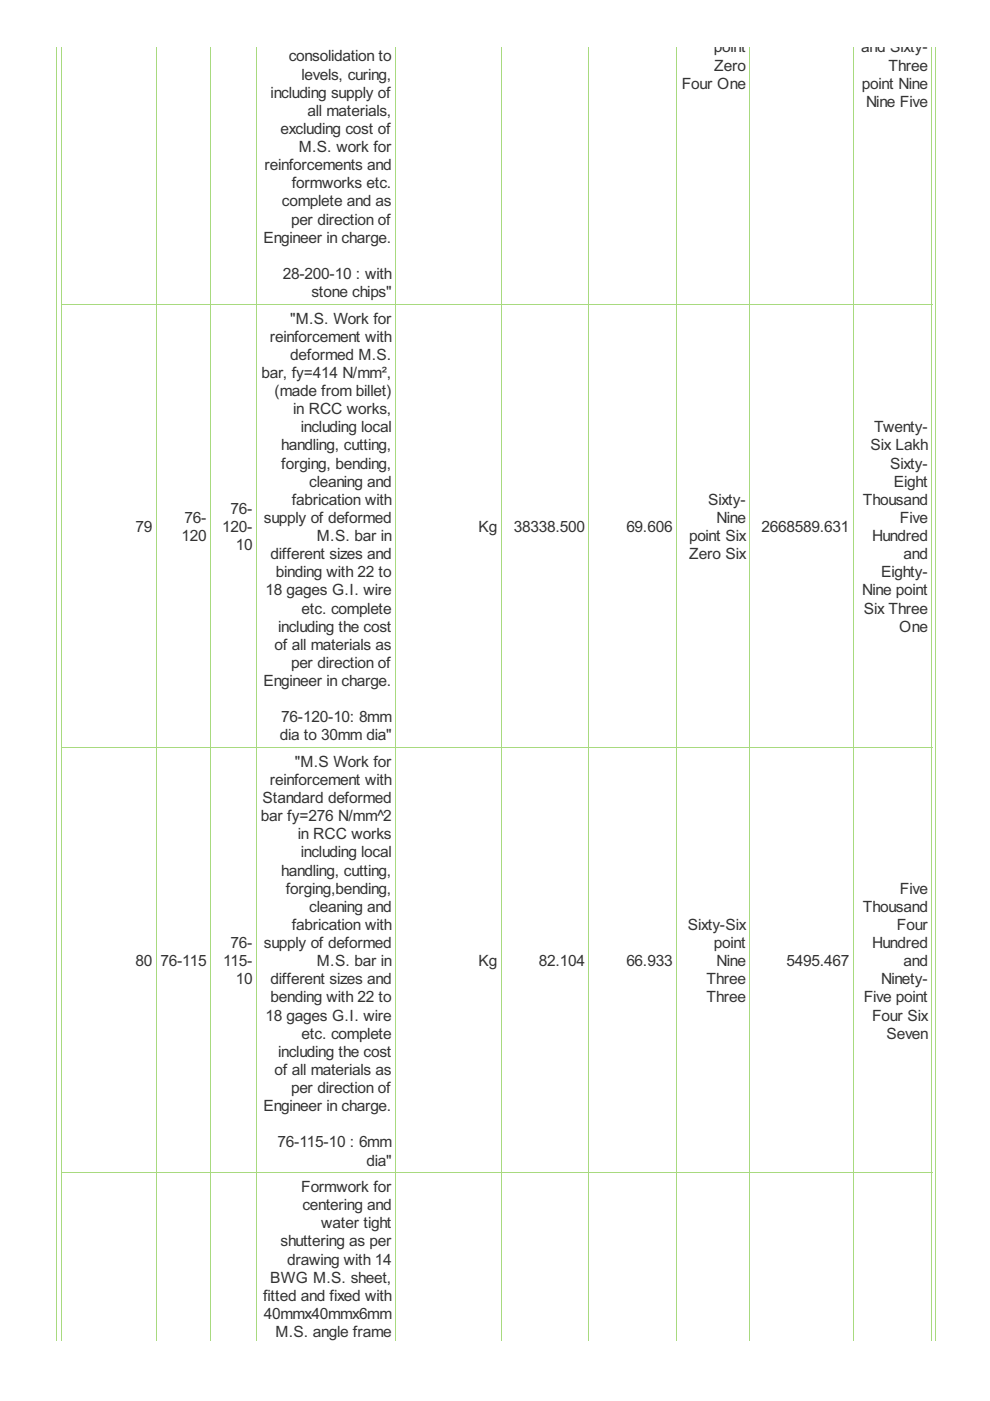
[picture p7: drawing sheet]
<svg xmlns="http://www.w3.org/2000/svg" width="210mm" height="297mm" viewBox="0 0 210 297" stroke-linecap="round" stroke-linejoin="round" font-family="sans-serif">
<defs><g id="words">
<g font-size="3.7" fill="#333">
<text x="151.4" y="11.1">point</text>
<text x="182.6" y="11.1">and Sixty-</text>
<text x="61.2" y="13">consolidation to</text>
<text x="63.9" y="16.9">levels, curing,</text>
<text x="151.4" y="15">Zero</text>
<text x="188.4" y="15">Three</text>
<text x="57.4" y="20.7">including supply of</text>
<text x="144.5" y="18.8">Four One</text>
<text x="182.8" y="18.8">point Nine</text>
<text x="183.6" y="22.6">Nine Five</text>
<text x="59.5" y="28.4">excluding cost of</text>
<text x="65.2" y="24.6">all materials,</text>
<text x="63.4" y="32.2">M.S. work for</text>
<text x="56.1" y="36.1">reinforcements and</text>
<text x="61.9" y="39.9">formworks etc.</text>
<text x="59.8" y="43.8">complete and as</text>
<text x="61.7" y="47.6">per direction of</text>
<text x="55.8" y="51.5">Engineer in charge.</text>
<text x="59.9" y="59.1">28-200-10 : with</text>
<text x="66" y="63">stone chips&quot;</text>
<text x="61.5" y="68.6">&quot;M.S. Work for</text>
<text x="57.2" y="72.4">reinforcement with</text>
<text x="61.5" y="76.3">deformed M.S.</text>
<text x="55.5" y="80.1">bar, fy=414 N/mm²,</text>
<text x="58.2" y="84">(made from billet)</text>
<text x="62.2" y="87.8">in RCC works,</text>
<text x="59.6" y="95.5">handling, cutting,</text>
<text x="63.8" y="91.7">including local</text>
<text x="184.6" y="95.5">Six Lakh</text>
<text x="185.4" y="91.7">Twenty-</text>
<text x="59.6" y="99.3">forging, bending,</text>
<text x="188.7" y="99.3">Sixty-</text>
<text x="61.9" y="107">fabrication with</text>
<text x="65.6" y="103.2">cleaning and</text>
<text x="150.1" y="107">Sixty-</text>
<text x="183" y="107">Thousand</text>
<text x="189.5" y="103.2">Eight</text>
<text x="28.7" y="112.8">79</text>
<text x="39.1" y="110.9">76-</text>
<text x="47.1" y="112.8">120-</text>
<text x="48.9" y="108.9">76-</text>
<text x="55.9" y="110.9">supply of deformed</text>
<text x="101.5" y="112.8">Kg</text>
<text x="108.9" y="112.8">38338.500</text>
<text x="132.8" y="112.8">69.606</text>
<text x="151.9" y="110.9">Nine</text>
<text x="161.5" y="112.8">2668589.631</text>
<text x="190.8" y="110.9">Five</text>
<text x="38.5" y="114.7">120</text>
<text x="50" y="116.6">10</text>
<text x="57.4" y="118.5">different sizes and</text>
<text x="67.2" y="114.7">M.S. bar in</text>
<text x="146.1" y="114.7">point Six</text>
<text x="146.1" y="118.5">Zero Six</text>
<text x="184.9" y="114.7">Hundred</text>
<text x="191.6" y="118.5">and</text>
<text x="58.5" y="122.4">binding with 22 to</text>
<text x="186.8" y="122.4">Eighty-</text>
<text x="56.3" y="126.2">18 gages G.I. wire</text>
<text x="63.9" y="130.1">etc. complete</text>
<text x="182.8" y="126.2">Nine point</text>
<text x="183.1" y="130.1">Six Three</text>
<text x="58.2" y="137.8">of all materials as</text>
<text x="59" y="133.9">including the cost</text>
<text x="190.7" y="133.9">One</text>
<text x="61.7" y="141.6">per direction of</text>
<text x="55.8" y="145.4">Engineer in charge.</text>
<text x="59.6" y="153.1">76-120-10: 8mm</text>
<text x="59.3" y="157">dia to 30mm dia&quot;</text>
<text x="57.2" y="166.4">reinforcement with</text>
<text x="62.5" y="162.6">&quot;M.S Work for</text>
<text x="55.7" y="170.3">Standard deformed</text>
<text x="55.3" y="174.1">bar fy=276 N/mm^2</text>
<text x="63.1" y="178">in RCC works</text>
<text x="59.6" y="185.6">handling, cutting,</text>
<text x="63.8" y="181.8">including local</text>
<text x="60.6" y="189.5">forging,bending,</text>
<text x="190.8" y="189.5">Five</text>
<text x="61.9" y="197.2">fabrication with</text>
<text x="65.6" y="193.3">cleaning and</text>
<text x="145.8" y="197.2">Sixty-Six</text>
<text x="183" y="193.3">Thousand</text>
<text x="190.2" y="197.2">Four</text>
<text x="48.9" y="201">76-</text>
<text x="55.9" y="201">supply of deformed</text>
<text x="151.4" y="201">point</text>
<text x="184.9" y="201">Hundred</text>
<text x="28.7" y="204.9">80</text>
<text x="34" y="204.9">76-115</text>
<text x="47.3" y="204.9">115-</text>
<text x="50" y="208.7">10</text>
<text x="57.4" y="208.7">different sizes and</text>
<text x="67.2" y="204.9">M.S. bar in</text>
<text x="101.5" y="204.9">Kg</text>
<text x="114.2" y="204.9">82.104</text>
<text x="132.8" y="204.9">66.933</text>
<text x="149.8" y="208.7">Three</text>
<text x="151.9" y="204.9">Nine</text>
<text x="166.7" y="204.9">5495.467</text>
<text x="186.8" y="208.7">Ninety-</text>
<text x="191.6" y="204.9">and</text>
<text x="57.4" y="212.5">bending with 22 to</text>
<text x="149.8" y="212.5">Three</text>
<text x="183.1" y="212.5">Five point</text>
<text x="56.3" y="216.4">18 gages G.I. wire</text>
<text x="63.9" y="220.2">etc. complete</text>
<text x="184.9" y="216.4">Four Six</text>
<text x="187.9" y="220.2">Seven</text>
<text x="58.2" y="227.9">of all materials as</text>
<text x="59" y="224.1">including the cost</text>
<text x="61.7" y="231.8">per direction of</text>
<text x="55.8" y="235.6">Engineer in charge.</text>
<text x="58.8" y="243.3">76-115-10 : 6mm</text>
<text x="77.7" y="247.1">dia&quot;</text>
<text x="63.8" y="252.7">Formwork for</text>
<text x="64.1" y="256.6">centering and</text>
<text x="68.1" y="260.4">water tight</text>
<text x="59.5" y="264.3">shuttering as per</text>
<text x="60.9" y="268.1">drawing with 14</text>
<text x="55.8" y="275.8">fitted and fixed with</text>
<text x="57.3" y="271.9">BWG M.S. sheet,</text>
<text x="55.9" y="279.6">40mmx40mmx6mm</text>
<text x="58.4" y="283.5">M.S. angle frame</text>
</g>
</g></defs>
<g fill="none" stroke="#a8da7f" stroke-width=".21">
<path d="M12 9.9v274.4M13 9.9v274.4M33.1 9.9v274.4M44.7 9.9v274.4M54.4 9.9v274.4M83.9 9.9v274.4M106.3 9.9v274.4M124.9 9.9v274.4M143.4 9.9v274.4M159 9.9v274.4M180.9 9.9v274.4M197.6 9.9v274.4"/>
<path d="M198.4 9.9v274.4M12.9 64.5h184.7M12.9 158.5h184.7M12.9 248.6h184.7"/>
</g>
<use href="#words"/>
</svg>
